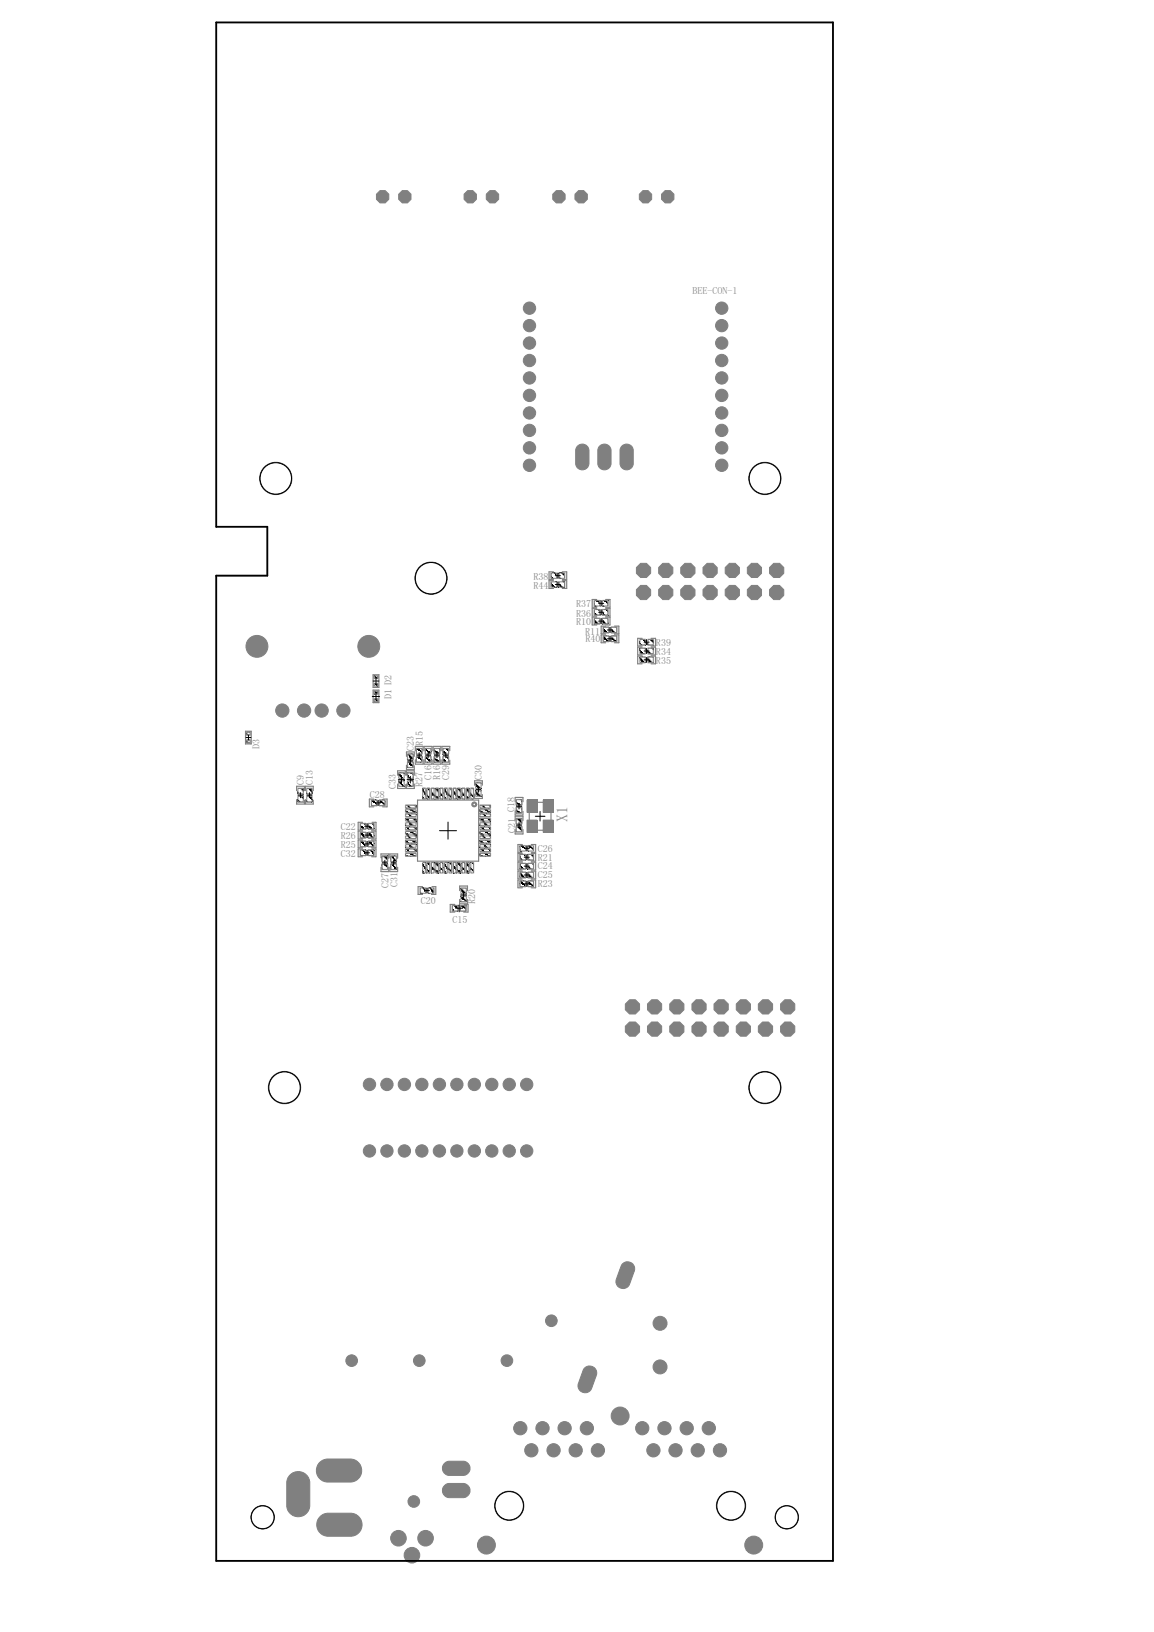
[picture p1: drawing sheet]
<svg xmlns="http://www.w3.org/2000/svg" width="210mm" height="297mm" viewBox="0 0 210 297" stroke-linecap="round" stroke-linejoin="round" font-family="sans-serif">
<defs><g id="words">
<text font-size="2.8" fill="#808080" x="103.2" y="149.6" transform="rotate(-90 103.2 149.6)">X1</text>
<g font-size="1.8" fill="#808080">
<text x="125.9" y="53.5">BEE-CON-1</text>
<text x="97" y="105.6">R38</text>
<text x="97" y="107.2">R44</text>
<text x="104.8" y="113.7">R10</text>
<text x="104.8" y="112.3">R36</text>
<text x="104.8" y="110.5">R37</text>
<text x="106.4" y="115.5">R11</text>
<text x="106.5" y="116.9">R40</text>
<text x="119.3" y="119.2">R34</text>
<text x="119.3" y="117.6">R39</text>
<text x="119.3" y="120.8">R35</text>
<text x="71.2" y="127.2" transform="rotate(-90 71.2 127.2)">D1 D2</text>
<text x="47.2" y="136.3" transform="rotate(-90 47.2 136.3)">D3</text>
<text x="75.2" y="136.7" transform="rotate(-90 75.2 136.7)">C23</text>
<text x="76.9" y="135.8" transform="rotate(-90 76.9 135.8)">R15</text>
<text x="55.3" y="142.9" transform="rotate(-90 55.3 142.9)">C9</text>
<text x="56.9" y="142.9" transform="rotate(-90 56.9 142.9)">C13</text>
<text x="72" y="143.5" transform="rotate(-90 72 143.5)">C33</text>
<text x="76.9" y="143.3" transform="rotate(-90 76.9 143.3)">R27</text>
<text x="78.5" y="141.9" transform="rotate(-90 78.5 141.9)">C16</text>
<text x="80.1" y="141.9" transform="rotate(-90 80.1 141.9)">R16</text>
<text x="81.7" y="141.9" transform="rotate(-90 81.7 141.9)">C29</text>
<text x="87.6" y="141.9" transform="rotate(-90 87.6 141.9)">C30</text>
<text x="67.3" y="145.2">C28</text>
<text x="62" y="154.3">R25</text>
<text x="62" y="152.7">R26</text>
<text x="62" y="151.1">C22</text>
<text x="62" y="155.9">C32</text>
<text x="93.7" y="151.7" transform="rotate(-90 93.7 151.7)">C21 C18</text>
<text x="97.8" y="155">C26</text>
<text x="70.7" y="161.6" transform="rotate(-90 70.7 161.6)">C27</text>
<text x="72.3" y="161.4" transform="rotate(-90 72.3 161.4)">C31</text>
<text x="97.8" y="156.6">R21</text>
<text x="97.8" y="161.5">R23</text>
<text x="97.8" y="158.2">C24</text>
<text x="97.8" y="159.9">C25</text>
<text x="76.5" y="164.6">C20</text>
<text x="82.3" y="167.9">C15</text>
<text x="86.4" y="164.6" transform="rotate(-90 86.4 164.6)">R20</text>
</g>
</g></defs>
<g fill="#808080" stroke="#808080" stroke-width=".18">
<path d="M86 146.1a.44 .44 0 0 1 .5-.1 .44 .44 0 0 1 .2 .4h-.2a.25 .25 0 0 1-.3 .2 .25 .25 0 0 1-.1-.4 .25 .25 0 0 1 .4 .1l.2 .1a.45 .45 0 0 1-.6 .4 .45 .45 0 0 1-.1-.7z" fill-rule="evenodd"/>
<circle cx="51.8" cy="198" r="2.94"/>
<circle cx="139.1" cy="198" r="2.94"/>
<circle cx="50.2" cy="87.1" r="2.94"/>
<circle cx="139.1" cy="87.1" r="2.94"/>
<circle cx="47.8" cy="276.2" r="2.14"/>
<circle cx="143.1" cy="276.2" r="2.14"/>
<circle cx="78.4" cy="105.2" r="2.94"/>
<circle cx="67.2" cy="197.4" r="1.12"/>
<circle cx="70.4" cy="197.4" r="1.12"/>
<circle cx="73.6" cy="197.4" r="1.12"/>
<circle cx="76.7" cy="197.4" r="1.12"/>
<circle cx="79.9" cy="197.4" r="1.12"/>
<circle cx="83.1" cy="197.4" r="1.12"/>
<circle cx="86.3" cy="197.4" r="1.12"/>
<circle cx="89.5" cy="197.4" r="1.12"/>
<circle cx="92.6" cy="197.4" r="1.12"/>
<circle cx="95.8" cy="197.4" r="1.12"/>
<circle cx="95.8" cy="209.5" r="1.12"/>
<circle cx="92.6" cy="209.5" r="1.12"/>
<circle cx="89.5" cy="209.5" r="1.12"/>
<circle cx="86.3" cy="209.5" r="1.12"/>
<circle cx="83.1" cy="209.5" r="1.12"/>
<circle cx="79.9" cy="209.5" r="1.12"/>
<circle cx="76.7" cy="209.5" r="1.12"/>
<circle cx="73.6" cy="209.5" r="1.12"/>
<circle cx="70.4" cy="209.5" r="1.12"/>
<circle cx="67.2" cy="209.5" r="1.12"/>
<circle cx="120.1" cy="248.8" r="1.27"/>
<circle cx="120.1" cy="240.9" r="1.27"/>
<circle cx="72.5" cy="280" r="1.42"/>
<circle cx="77.4" cy="280" r="1.42"/>
<circle cx="74.9" cy="283.1" r="1.42"/>
<circle cx="92.6" cy="274.1" r="2.67"/>
<circle cx="133" cy="274.1" r="2.67"/>
<circle cx="96.6" cy="264" r="1.21"/>
<circle cx="94.6" cy="259.9" r="1.21"/>
<circle cx="100.7" cy="264" r="1.21"/>
<circle cx="104.7" cy="264" r="1.21"/>
<circle cx="108.8" cy="264" r="1.21"/>
<circle cx="98.7" cy="259.9" r="1.21"/>
<circle cx="102.7" cy="259.9" r="1.21"/>
<circle cx="106.7" cy="259.9" r="1.21"/>
<circle cx="131" cy="264" r="1.21"/>
<circle cx="126.9" cy="264" r="1.21"/>
<circle cx="128.9" cy="259.9" r="1.21"/>
<circle cx="124.9" cy="259.9" r="1.21"/>
<circle cx="120.9" cy="259.9" r="1.21"/>
<circle cx="116.8" cy="259.9" r="1.21"/>
<circle cx="118.9" cy="264" r="1.21"/>
<circle cx="122.9" cy="264" r="1.21"/>
<circle cx="112.8" cy="257.7" r="1.63"/>
<circle cx="88.5" cy="281.2" r="1.63"/>
<circle cx="137.1" cy="281.2" r="1.63"/>
<circle cx="62.5" cy="129.3" r="1.21"/>
<circle cx="58.5" cy="129.3" r="1.21"/>
<circle cx="55.3" cy="129.3" r="1.21"/>
<circle cx="51.4" cy="129.3" r="1.21"/>
<circle cx="46.7" cy="117.6" r="1.99"/>
<circle cx="67.1" cy="117.6" r="1.99"/>
<circle cx="131.3" cy="56.1" r="1.12"/>
<circle cx="131.3" cy="59.3" r="1.12"/>
<circle cx="131.3" cy="62.4" r="1.12"/>
<circle cx="131.3" cy="65.6" r="1.12"/>
<circle cx="131.3" cy="68.8" r="1.12"/>
<circle cx="131.3" cy="72" r="1.12"/>
<circle cx="131.3" cy="75.2" r="1.12"/>
<circle cx="131.3" cy="78.3" r="1.12"/>
<circle cx="131.3" cy="81.5" r="1.12"/>
<circle cx="131.3" cy="84.7" r="1.12"/>
<circle cx="96.3" cy="56.1" r="1.12"/>
<circle cx="96.3" cy="59.3" r="1.12"/>
<circle cx="96.3" cy="62.4" r="1.12"/>
<circle cx="96.3" cy="65.6" r="1.12"/>
<circle cx="96.3" cy="68.8" r="1.12"/>
<circle cx="96.3" cy="72" r="1.12"/>
<circle cx="96.3" cy="75.2" r="1.12"/>
<circle cx="96.3" cy="78.3" r="1.12"/>
<circle cx="96.3" cy="81.5" r="1.12"/>
<circle cx="96.3" cy="84.7" r="1.12"/>
<circle cx="92.2" cy="247.7" r="1.06"/>
<circle cx="76.3" cy="247.7" r="1.06"/>
<circle cx="64" cy="247.7" r="1.06"/>
<circle cx="75.3" cy="273.3" r="1.06"/>
<circle cx="100.3" cy="240.4" r="1.06"/>
</g>
<g fill="#808080" stroke="#808080" stroke-width=".18">
<path d="M113.3 230a1.3 1.3 0 0 1 1.5-.2 1.3 1.3 0 0 1 .6 1.5l-.9 2.5a1.29 1.29 0 0 1-1.6 .6 1.29 1.29 0 0 1-.8-1.5l.9-2.5z"/>
<path d="M106.4 248.9a1.3 1.3 0 0 1 1.5-.1 1.3 1.3 0 0 1 .6 1.4l-.9 2.6a1.29 1.29 0 0 1-1.6 .6 1.29 1.29 0 0 1-.8-1.5l.9-2.5z"/>
<path d="M85.6 143.4h.5v2h-.5z"/>
<path d="M84.8 143.4h.5v2h-.5z"/>
<path d="M84 143.4h.6v2h-.6z"/>
<path d="M83.2 143.4h.6v2h-.6z"/>
<path d="M82.4 143.4h.6v2h-.6z"/>
<path d="M81.6 143.4h.6v2h-.6z"/>
<path d="M80.8 143.4h.6v2h-.6z"/>
<path d="M80 143.4h.6v2h-.6z"/>
<path d="M79.2 143.4h.6v2h-.6z"/>
<path d="M78.4 143.4h.6v2h-.6z"/>
<path d="M77.6 143.4h.6v2h-.6z"/>
<path d="M76.9 143.4h.5v2h-.5z"/>
<path d="M73.7 146.5h2v.6h-2z"/>
<path d="M73.7 147.3h2v.6h-2z"/>
<path d="M73.7 148.1h2v.6h-2z"/>
<path d="M73.7 148.9h2v.6h-2z"/>
<path d="M73.7 149.7h2v.6h-2z"/>
<path d="M73.7 150.5h2v.6h-2z"/>
<path d="M73.7 151.3h2v.5h-2z"/>
<path d="M73.7 152.1h2v.6h-2z"/>
<path d="M73.7 152.9h2v.6h-2z"/>
<path d="M73.7 153.7h2v.5h-2z"/>
<path d="M73.7 154.5h2v.5h-2z"/>
<path d="M73.7 155.3h2v.5h-2z"/>
<path d="M76.9 157h.5v1.9h-.5z"/>
<path d="M77.6 157h.6v1.9h-.6z"/>
<path d="M78.4 157h.6v1.9h-.6z"/>
<path d="M79.2 157h.6v1.9h-.6z"/>
<path d="M80 157h.6v1.9h-.6z"/>
<path d="M80.8 157h.6v1.9h-.6z"/>
<path d="M81.6 157h.6v1.9h-.6z"/>
<path d="M82.4 157h.6v1.9h-.6z"/>
<path d="M83.2 157h.6v1.9h-.6z"/>
<path d="M84 157h.6v1.9h-.6z"/>
<path d="M84.8 157h.5v1.9h-.5z"/>
<path d="M85.6 157h.5v1.9h-.5z"/>
<path d="M87.2 155.3h2v.5h-2z"/>
<path d="M87.2 154.5h2v.5h-2z"/>
<path d="M87.2 153.7h2v.5h-2z"/>
<path d="M87.2 152.9h2v.6h-2z"/>
<path d="M87.2 152.1h2v.6h-2z"/>
<path d="M87.2 151.3h2v.5h-2z"/>
<path d="M87.2 150.5h2v.6h-2z"/>
<path d="M87.2 149.7h2v.6h-2z"/>
<path d="M87.2 148.9h2v.6h-2z"/>
<path d="M87.2 148.1h2v.6h-2z"/>
<path d="M87.2 147.3h2v.6h-2z"/>
<path d="M87.2 146.5h2v.6h-2z"/>
<path d="M95.9 145.6h1.8v2.2h-1.8z"/>
<path d="M95.9 149.3h1.8v2.2h-1.8z"/>
<path d="M98.8 149.3h1.8v2.2h-1.8z"/>
<path d="M98.8 145.6h1.8v2.2h-1.8z"/>
<path d="M93.9 146.9h1v1.1h-1z"/>
<path d="M93.9 145.5h1v1.1h-1z"/>
<path d="M93.9 148.9h1v1.1h-1z"/>
<path d="M93.9 150.4h1v1h-1z"/>
<path d="M96 155.5h1.1v1h-1.1z"/>
<path d="M94.6 155.5h1v1h-1z"/>
<path d="M94.6 160.3h1v1.1h-1z"/>
<path d="M96 160.3h1.1v1.1h-1.1z"/>
<path d="M77.9 161.6h1v1h-1z"/>
<path d="M76.4 161.6h1.1v1h-1.1z"/>
<path d="M67 153.1h1v1h-1z"/>
<path d="M65.5 153.1h1.1v1h-1.1z"/>
<path d="M67 151.5h1v1h-1z"/>
<path d="M65.5 151.5h1.1v1h-1.1z"/>
<path d="M67 149.9h1v1h-1z"/>
<path d="M65.5 149.9h1.1v1h-1.1z"/>
<path d="M74.1 138.7h1.1v1h-1.1z"/>
<path d="M74.1 137.2h1.1v1.1h-1.1z"/>
<path d="M75.7 136.2h1.1v1.1h-1.1z"/>
<path d="M75.7 137.7h1.1v1h-1.1z"/>
<path d="M79 136.2h1v1.1h-1z"/>
<path d="M79 137.7h1v1h-1z"/>
<path d="M94.6 157.1h1v1.1h-1z"/>
<path d="M96 157.1h1.1v1.1h-1.1z"/>
<path d="M94.6 158.7h1v1.1h-1z"/>
<path d="M96 158.7h1.1v1.1h-1.1z"/>
<path d="M94.6 153.9h1v1h-1z"/>
<path d="M96 153.9h1.1v1h-1.1z"/>
<path d="M69.5 155.8h1v1h-1z"/>
<path d="M69.5 157.2h1v1.1h-1z"/>
<path d="M69 145.6h1v1.1h-1z"/>
<path d="M67.5 145.6h1.1v1.1h-1.1z"/>
<path d="M80.6 137.7h1v1h-1z"/>
<path d="M80.6 136.2h1v1.1h-1z"/>
<path d="M86.5 143.9h1v1.1h-1z"/>
<path d="M86.5 142.5h1v1h-1z"/>
<path d="M71.1 155.8h1v1h-1z"/>
<path d="M71.1 157.2h1v1.1h-1z"/>
<path d="M67 154.7h1v1h-1z"/>
<path d="M65.5 154.7h1.1v1h-1.1z"/>
<path d="M72.5 142.1h1.1v1.1h-1.1z"/>
<path d="M72.5 140.7h1.1v1h-1.1z"/>
<path d="M54.1 144.9h1.1v1.1h-1.1z"/>
<path d="M54.1 143.5h1.1v1h-1.1z"/>
<path d="M55.8 144.9h1v1.1h-1z"/>
<path d="M55.8 143.5h1v1h-1z"/>
<path d="M83.7 164.8h1.1v1h-1.1z"/>
<path d="M82.3 164.8h1v1h-1z"/>
<path d="M83.8 161.6h1.1v1.1h-1.1z"/>
<path d="M83.8 163.1h1.1v1h-1.1z"/>
<path d="M77.3 137.7h1.1v1h-1.1z"/>
<path d="M77.3 136.2h1.1v1.1h-1.1z"/>
<path d="M74.1 140.7h1.1v1h-1.1z"/>
<path d="M74.1 142.1h1.1v1.1h-1.1z"/>
<path d="M68 125.8h.7v.5h-.7z"/>
<path d="M68 127.2h.7v.6h-.7z"/>
<path d="M68 124.4h.7v.5h-.7z"/>
<path d="M68 123h.7v.5h-.7z"/>
<path d="M80.8 266.4l.4-.3 .4-.1h2.7a1.3 1.3 0 0 1 1.2 1.3 1.3 1.3 0 0 1-1.2 1.2h-2.7a1.29 1.29 0 0 1-.8-2.1z"/>
<path d="M80.8 270.5l.4-.3 .4-.2h2.7a1.3 1.3 0 0 1 1.2 1.3 1.3 1.3 0 0 1-1.2 1.3h-2.7a1.29 1.29 0 0 1-.8-2.1z"/>
<path d="M44.8 134.7h.8v.5h-.8z"/>
<path d="M44.8 133.2h.8v.6h-.8z"/>
<path d="M109.5 112.5h1.1v1.1h-1.1z"/>
<path d="M108.1 112.5h1v1.1h-1z"/>
<path d="M109.7 114.1h1.1v1.1h-1.1z"/>
<path d="M111.1 114.1h1.1v1.1h-1.1z"/>
<path d="M113 81.3a1.22 1.22 0 0 1 1.3-.4 1.22 1.22 0 0 1 .9 1v2.6a1.22 1.22 0 0 1-1.2 1 1.22 1.22 0 0 1-1.2-1v-2.6z"/>
<path d="M109 81.3a1.22 1.22 0 0 1 1.2-.4 1.22 1.22 0 0 1 .9 1v2.6a1.22 1.22 0 0 1-1.2 1 1.22 1.22 0 0 1-1.2-1v-2.6z"/>
<path d="M104.9 81.3a1.22 1.22 0 0 1 1.3-.4 1.22 1.22 0 0 1 .9 1v2.6a1.22 1.22 0 0 1-1.2 1 1.22 1.22 0 0 1-1.2-1v-2.6z"/>
<path d="M58 266.3a2.04 2.04 0 0 1 1.4-.7h4.5a2.11 2.11 0 0 1 1.9 2.1 2.11 2.11 0 0 1-1.9 2h-4.5a2.1 2.1 0 0 1-1.4-3.4z"/>
<path d="M58.1 276.2a2.04 2.04 0 0 1 1.4-.8h4.5a2.11 2.11 0 0 1 1.9 2.1 2.11 2.11 0 0 1-1.9 2.1h-4.5a2.1 2.1 0 0 1-1.4-3.4z"/>
<path d="M52.6 268.6a2.11 2.11 0 0 1 2.3-.7 2.11 2.11 0 0 1 1.4 1.8v4.5a2.11 2.11 0 0 1-2 1.9 2.11 2.11 0 0 1-2.1-1.9v-4.5z"/>
<path d="M117.8 118h1.1v1h-1.1z"/>
<path d="M116.4 118h1v1h-1z"/>
<path d="M117.8 119.6h1.1v1h-1.1z"/>
<path d="M116.4 119.6h1v1h-1z"/>
<path d="M109.5 110.9h1.1v1.1h-1.1z"/>
<path d="M108.1 110.9h1v1.1h-1z"/>
<path d="M109.5 109.3h1.1v1h-1.1z"/>
<path d="M108.1 109.3h1v1h-1z"/>
<path d="M101.7 104.2h1v1.1h-1z"/>
<path d="M100.2 104.2h1.1v1.1h-1.1z"/>
<path d="M116.4 116.4h1v1h-1z"/>
<path d="M117.8 116.4h1.1v1h-1.1z"/>
<path d="M109.7 115.7h1.1v1.1h-1.1z"/>
<path d="M111.1 115.7h1.1v1.1h-1.1z"/>
<path d="M100.2 105.9h1.1v1h-1.1z"/>
<path d="M101.7 105.9h1v1h-1z"/>
<path d="M85.6 143.5h.5v1.9h-.5z"/>
<path d="M84.8 143.5h.5v1.9h-.5z"/>
<path d="M84.1 143.5h.4v1.9h-.4z"/>
<path d="M83.2 143.5h.5v1.9h-.5z"/>
<path d="M82.5 143.5h.4v1.9h-.4z"/>
<path d="M81.7 143.5h.4v1.9h-.4z"/>
<path d="M80.9 143.5h.4v1.9h-.4z"/>
<path d="M80.1 143.5h.4v1.9h-.4z"/>
<path d="M79.3 143.5h.4v1.9h-.4z"/>
<path d="M78.5 143.5h.5v1.9h-.5z"/>
<path d="M77.7 143.5h.4v1.9h-.4z"/>
<path d="M76.9 143.5h.5v1.9h-.5z"/>
<path d="M73.8 146.6h1.9v.4h-1.9z"/>
<path d="M73.8 147.4h1.9v.4h-1.9z"/>
<path d="M73.8 148.2h1.9v.4h-1.9z"/>
<path d="M73.8 149h1.9v.4h-1.9z"/>
<path d="M73.8 149.8h1.9v.4h-1.9z"/>
<path d="M73.8 150.6h1.9v.4h-1.9z"/>
<path d="M73.8 151.3h1.9v.5h-1.9z"/>
<path d="M73.8 152.1h1.9v.5h-1.9z"/>
<path d="M73.8 153h1.9v.4h-1.9z"/>
<path d="M73.8 153.7h1.9v.5h-1.9z"/>
<path d="M73.8 154.5h1.9v.5h-1.9z"/>
<path d="M73.8 155.3h1.9v.5h-1.9z"/>
<path d="M77.7 157h.4v1.9h-.4z"/>
<path d="M78.5 157h.5v1.9h-.5z"/>
<path d="M79.3 157h.4v1.9h-.4z"/>
<path d="M80.1 157h.4v1.9h-.4z"/>
<path d="M80.9 157h.4v1.9h-.4z"/>
<path d="M81.7 157h.4v1.9h-.4z"/>
<path d="M82.5 157h.4v1.9h-.4z"/>
<path d="M83.2 157h.5v1.9h-.5z"/>
<path d="M84.1 157h.4v1.9h-.4z"/>
<path d="M87.3 155.3h1.9v.5h-1.9z"/>
<path d="M87.3 154.5h1.9v.5h-1.9z"/>
<path d="M87.3 153.7h1.9v.5h-1.9z"/>
<path d="M87.3 153h1.9v.4h-1.9z"/>
<path d="M87.3 152.1h1.9v.5h-1.9z"/>
<path d="M87.3 151.3h1.9v.5h-1.9z"/>
<path d="M87.3 150.6h1.9v.4h-1.9z"/>
<path d="M87.3 149.8h1.9v.4h-1.9z"/>
<path d="M87.3 149h1.9v.4h-1.9z"/>
<path d="M87.3 148.2h1.9v.4h-1.9z"/>
<path d="M87.3 147.4h1.9v.4h-1.9z"/>
<path d="M87.3 146.6h1.9v.4h-1.9z"/>
<path d="M95.9 145.7h1.7v2.1h-1.7z"/>
<path d="M95.9 149.4h1.7v2h-1.7z"/>
<path d="M98.9 149.4h1.6v2h-1.6z"/>
<path d="M98.9 145.7h1.6v2.1h-1.6z"/>
<path d="M93.9 147h1v1h-1z"/>
<path d="M93.9 145.5h1v1h-1z"/>
<path d="M93.9 149h1v.9h-1z"/>
<path d="M96.1 155.5h.9v1h-.9z"/>
<path d="M94.6 160.4h1v1h-1z"/>
<path d="M96.1 160.4h.9v1h-.9z"/>
<path d="M76.5 161.6h.9v1h-.9z"/>
<path d="M65.6 153.1h.9v1h-.9z"/>
<path d="M65.6 151.5h.9v1h-.9z"/>
<path d="M65.6 149.9h.9v1h-.9z"/>
<path d="M74.1 138.7h1v1h-1z"/>
<path d="M74.1 137.3h1v.9h-1z"/>
<path d="M75.8 136.2h.9v1h-.9z"/>
<path d="M75.8 137.7h.9v1h-.9z"/>
<path d="M79 136.2h1v1h-1z"/>
<path d="M94.6 157.2h1v.9h-1z"/>
<path d="M96.1 157.2h.9v.9h-.9z"/>
<path d="M94.6 158.8h1v.9h-1z"/>
<path d="M96.1 158.8h.9v.9h-.9z"/>
<path d="M96.1 153.9h.9v1h-.9z"/>
<path d="M69.5 157.3h1v.9h-1z"/>
<path d="M69 145.6h1v1h-1z"/>
<path d="M67.6 145.6h1v1h-1z"/>
<path d="M80.6 136.2h1v1h-1z"/>
<path d="M86.5 144h1v.9h-1z"/>
<path d="M71.1 157.3h1v.9h-1z"/>
<path d="M65.6 154.7h.9v1h-.9z"/>
<path d="M72.5 142.1h1v1h-1z"/>
<path d="M72.5 140.7h1v1h-1z"/>
<path d="M54.2 145h1v.9h-1z"/>
<path d="M54.2 143.5h1v1h-1z"/>
<path d="M55.8 145h1v.9h-1z"/>
<path d="M83.8 164.8h.9v1h-.9z"/>
<path d="M83.8 161.7h1v.9h-1z"/>
<path d="M83.8 163.1h1v1h-1z"/>
<path d="M77.4 137.7h1v1h-1z"/>
<path d="M77.4 136.2h1v1h-1z"/>
<path d="M74.1 140.7h1v1h-1z"/>
<path d="M74.1 142.1h1v1h-1z"/>
<path d="M68.1 125.8h.6v.5h-.6z"/>
<path d="M68.1 127.3h.6v.4h-.6z"/>
<path d="M68.1 124.4h.6v.5h-.6z"/>
<path d="M68.1 123h.6v.5h-.6z"/>
<path d="M44.9 134.7h.6v.5h-.6z"/>
<path d="M44.9 133.3h.6v.5h-.6z"/>
<path d="M109.6 112.6h1v.9h-1z"/>
<path d="M108.1 112.6h1v.9h-1z"/>
<path d="M109.7 114.2h1v.9h-1z"/>
<path d="M111.2 114.2h1v.9h-1z"/>
<path d="M117.9 118h.9v1h-.9z"/>
<path d="M117.9 119.6h.9v1h-.9z"/>
<path d="M109.6 111h1v.9h-1z"/>
<path d="M108.1 111h1v.9h-1z"/>
<path d="M109.6 109.3h1v1h-1z"/>
<path d="M101.7 104.3h1v1h-1z"/>
<path d="M100.3 104.3h.9v1h-.9z"/>
<path d="M117.9 116.4h.9v1h-.9z"/>
<path d="M109.7 115.8h1v1h-1z"/>
<path d="M111.2 115.8h1v1h-1z"/>
<path d="M100.3 105.9h.9v1h-.9z"/>
<circle cx="141.3" cy="107.8" r="1.4"/>
<circle cx="137.2" cy="107.8" r="1.4"/>
<circle cx="133.2" cy="107.8" r="1.4"/>
<circle cx="129.2" cy="107.8" r="1.4"/>
<circle cx="125.1" cy="107.8" r="1.4"/>
<circle cx="121.1" cy="107.8" r="1.4"/>
<circle cx="141.3" cy="103.8" r="1.4"/>
<circle cx="137.2" cy="103.8" r="1.4"/>
<circle cx="133.2" cy="103.8" r="1.4"/>
<circle cx="129.2" cy="103.8" r="1.4"/>
<circle cx="125.1" cy="103.8" r="1.4"/>
<circle cx="121.1" cy="103.8" r="1.4"/>
<circle cx="117.1" cy="107.8" r="1.4"/>
<circle cx="117.1" cy="103.8" r="1.4"/>
<circle cx="143.3" cy="187.3" r="1.4"/>
<circle cx="139.2" cy="187.3" r="1.4"/>
<circle cx="135.2" cy="187.3" r="1.4"/>
<circle cx="131.2" cy="187.3" r="1.4"/>
<circle cx="127.1" cy="187.3" r="1.4"/>
<circle cx="123.1" cy="187.3" r="1.4"/>
<circle cx="143.3" cy="183.3" r="1.4"/>
<circle cx="139.2" cy="183.3" r="1.4"/>
<circle cx="135.2" cy="183.3" r="1.4"/>
<circle cx="131.2" cy="183.3" r="1.4"/>
<circle cx="127.1" cy="183.3" r="1.4"/>
<circle cx="123.1" cy="183.3" r="1.4"/>
<circle cx="119.1" cy="187.3" r="1.4"/>
<circle cx="115" cy="187.3" r="1.4"/>
<circle cx="119.1" cy="183.3" r="1.4"/>
<circle cx="115" cy="183.3" r="1.4"/>
<circle cx="117.4" cy="35.8" r="1.21"/>
<circle cx="121.5" cy="35.8" r="1.21"/>
<circle cx="101.7" cy="35.8" r="1.21"/>
<circle cx="105.7" cy="35.8" r="1.21"/>
<circle cx="85.5" cy="35.8" r="1.21"/>
<circle cx="89.6" cy="35.8" r="1.21"/>
<circle cx="69.6" cy="35.8" r="1.21"/>
<circle cx="73.6" cy="35.8" r="1.21"/>
</g>
<g fill="none" stroke="#808080" stroke-width=".21">
<path d="M100.7 104.1h-.8v1.4h.8M100.7 105.7h-.8v1.4h.8M102.3 104.1h.8v1.4h-.8M102.3 105.7h.8v1.4h-.8M108.5 112.3h-.8v1.4h.8M108.5 109.1h-.8v1.4h.8M108.5 110.7h-.8v1.4h.8M110.2 112.3h.8v1.4h-.8M110.2 109.1h.8v1.4h-.8M110.2 110.7h.8v1.4h-.8M110.2 114h-.9v1.4h.9M110.2 115.6h-.9v1.4h.9"/>
<path d="M111.8 114h.8v1.4h-.8M111.8 115.6h.8v1.4h-.8M116.8 117.8h-.8v1.4h.8M116.8 116.2h-.8v1.4h.8M116.8 119.4h-.8v1.4h.8M118.4 117.8h.8v1.4h-.8M118.4 116.2h.8v1.4h-.8M118.4 119.4h.8v1.4h-.8M44.7 133.1h1v2.3h-1zM67.9 122.8h1v2.3h-1zM67.9 125.6h1v2.3h-1zM73.9 137.7v-.8h1.5v.8"/>
<path d="M73.9 139.3v.8h1.5v-.7M75.5 136.7v-.9h1.5v.9M75.5 138.3v.8h1.5v-.8M77.2 136.7v-.9h1.4v.9M77.2 138.3v.8h1.4v-.7M78.8 136.7v-.9h1.4v.9M78.8 138.3v.8h1.4v-.8M80.4 136.7v-.9h1.4v.9M80.4 138.3v.8h1.4v-.7M54 143.9v-.8h1.4v.8M54 145.5v.8h1.4v-.7M55.6 145.5v.8h1.4v-.7"/>
<path d="M55.6 143.9v-.8h1.4v.8M66 149.7h-.8v1.4h.8M66 152.9h-.8v1.4h.8M66 151.3h-.8v1.4h.8M66 154.5h-.8v1.4h.8M67.6 152.9h.8v1.4h-.8M67.6 151.3h.8v1.4h-.8M67.7 149.7h.7v1.4h-.8M67.7 154.5h.7v1.4h-.8M68 145.4h-.8v1.5h.8M69.3 156.1v-.7h1.4v.8M69.3 157.8v.8h1.4v-.8"/>
<path d="M69.7 145.4h.7v1.5h-.8M70.9 156.1v-.7h1.4v.8M70.9 157.8v.8h1.4v-.8M72.3 141.1v-.8h1.4v.8M72.3 142.7v.8h1.4v-.7M73.9 141.1v-.8h1.5v.8M73.9 142.7v.8h1.5v-.8M75.9 145.6h11.2v11.1h-11.2zM86.3 142.9v-.8h1.4v.8M86.3 144.5v.8h1.4v-.7M93.7 145.9v-.8h1.4v.8M93.7 147.6v.8h1.4v-.7"/>
<path d="M93.7 149.3v-.7h1.4v.8M93.7 151v.8h1.4v-.8M95 155.3h-.8v1.4h.8M95 153.7h-.8v1.4h.7M95 156.9h-.8v1.4h.7M95 158.6h-.8v1.4h.7M96.3 146h3.9v5.1h-3.9zM96.6 155.3h.8v1.4h-.8M96.6 153.7h.8v1.4h-.8M96.6 156.9h.8v1.4h-.8M96.6 158.6h.8v1.4h-.8M76.9 161.4h-.8v1.4h.8"/>
<path d="M78.6 161.4h.7v1.4h-.8M82.7 164.6h-.8v1.4h.8M83.6 162.1v-.8h1.4v.8M83.6 163.7v.8h1.4v-.8M84.4 164.6h.7v1.4h-.8M95 160.2h-.8v1.4h.8M96.6 160.2h.8v1.4h-.8"/>
</g>
<g fill="none" stroke="#000" stroke-width=".18">
<path d="M101 104.8h.9M101 106.4h.9M101.5 104.3v.9M101.5 105.9v.9M108.9 113.1h.9M108.9 111.4h.9M108.9 109.8h.9M109.3 109.3v1M109.3 111v.9M109.3 112.6v.9M110.5 114.7h.9M110.5 116.3h.9"/>
<path d="M111 114.2v.9M111 115.8v.9M117.2 118.5h.9M117.2 116.9h.9M117.6 116.4v.9M117.6 118v1M117.6 119.7v.9M44.7 134.2h.9M45.2 133.8v.9M67.7 126.8h1.3M67.9 124h1M68.4 123.4v1.1"/>
<path d="M68.4 126.1v1.3M74.2 138.5h.9M74.6 138v.9M75.8 137.5h.9M76.2 137v.9M77.4 137.5h.9M77.9 137v.9M79 137.5h.9M79.5 137v.9M80.6 137.5h1M81.1 137v.9M117.2 120.1h.9"/>
<path d="M54.2 144.7h.9M54.7 144.3v.9M55.8 144.7h.9M56.3 144.3v.9M66.3 153.6h.9M66.3 152h.9M66.3 150.4h.9M66.3 155.2h.9M66.8 149.9v.9M66.8 151.5v1M66.8 153.1v1M66.8 154.7v1"/>
<path d="M68.3 146.1h1M68.8 145.7v.9M69.5 157h1M70 156.6v.9M71.1 157h1M71.6 156.6v.9M72.5 141.9h1.1M73 141.3v1.2M74 141.9h1.2M74.6 141.3v1.2M79.9 151.2h3.1M81.5 149.6v3.1"/>
<path d="M86.6 143.7h.9M87 143.3v.9M93.9 146.7h1M93.9 150.2h1M94.4 146.2v1M94.4 149.7v.9M95.4 156h.9M95.4 157.6h.9M95.4 159.3h.9M95.4 154.4h.9M95.8 153.9v1M95.8 155.6v.9"/>
<path d="M95.8 157.2v.9M95.8 158.8v.9M97.4 148.6h1.7M98.2 147.7v1.7M77.2 162.1h.9M77.7 161.6v.9M82.9 165.3h1.3M83.5 164.7v1.3M83.8 162.9h1.1M84.3 162.3v1.1M95.4 160.9h.9M95.8 160.4v.9"/>
<circle cx="51.8" cy="198" r="2.86"/>
</g>
<path d="M39.3 4.1h112.2v280h-112.2v-179.3h9.3v-8.9h-9.3z" fill="none" stroke="#000" stroke-width=".34"/>
<circle cx="51.8" cy="198" r="2.86" fill="#fff" stroke="#000" stroke-width=".18"/>
<circle cx="139.1" cy="198" r="2.86" fill="none" stroke="#000" stroke-width=".18"/>
<circle cx="139.1" cy="198" r="2.86" fill="#fff" stroke="#000" stroke-width=".18"/>
<circle cx="50.2" cy="87.1" r="2.86" fill="none" stroke="#000" stroke-width=".18"/>
<circle cx="50.2" cy="87.1" r="2.86" fill="#fff" stroke="#000" stroke-width=".18"/>
<circle cx="139.1" cy="87.1" r="2.86" fill="none" stroke="#000" stroke-width=".18"/>
<circle cx="139.1" cy="87.1" r="2.86" fill="#fff" stroke="#000" stroke-width=".18"/>
<circle cx="47.8" cy="276.2" r="2.07" fill="none" stroke="#000" stroke-width=".18"/>
<circle cx="47.8" cy="276.2" r="2.07" fill="#fff" stroke="#000" stroke-width=".18"/>
<circle cx="143.1" cy="276.2" r="2.07" fill="none" stroke="#000" stroke-width=".18"/>
<circle cx="143.1" cy="276.2" r="2.07" fill="#fff" stroke="#000" stroke-width=".18"/>
<circle cx="78.4" cy="105.2" r="2.86" fill="none" stroke="#000" stroke-width=".18"/>
<circle cx="78.4" cy="105.2" r="2.86" fill="#fff" stroke="#000" stroke-width=".18"/>
<circle cx="92.6" cy="274.1" r="2.58" fill="none" stroke="#000" stroke-width=".18"/>
<circle cx="92.6" cy="274.1" r="2.58" fill="#fff" stroke="#000" stroke-width=".18"/>
<circle cx="133" cy="274.1" r="2.58" fill="none" stroke="#000" stroke-width=".18"/>
<circle cx="133" cy="274.1" r="2.58" fill="#fff" stroke="#000" stroke-width=".18"/>
<use href="#words"/>
</svg>
